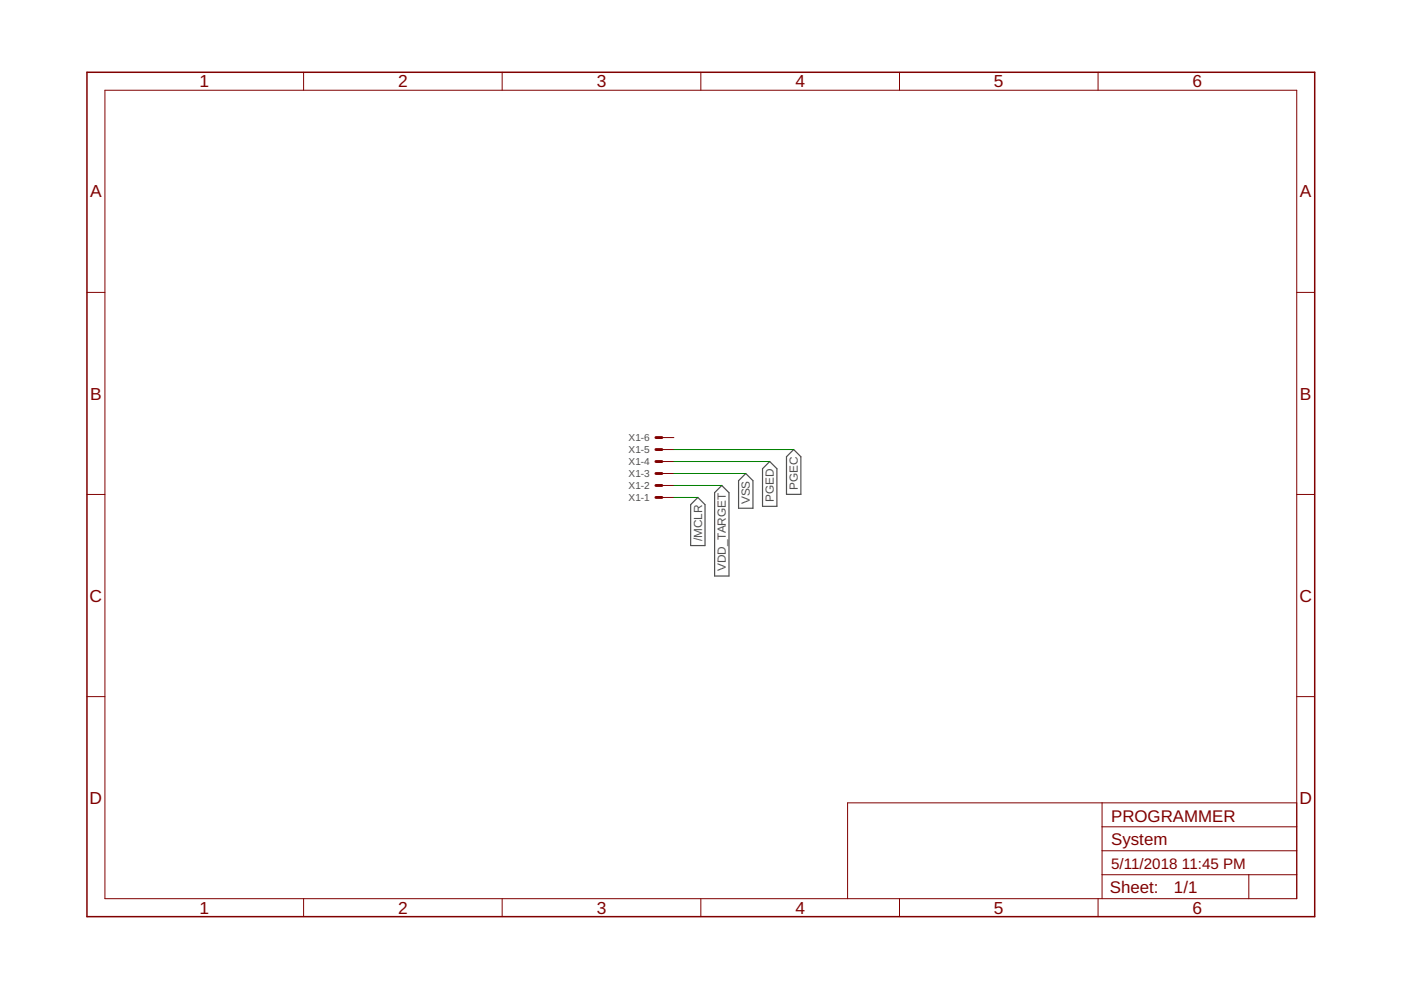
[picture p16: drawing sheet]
<svg xmlns="http://www.w3.org/2000/svg" width="297mm" height="210mm" viewBox="0 0 297 210" stroke-linecap="round" stroke-linejoin="round" font-family="sans-serif">
<defs><g id="words">
<g font-size="3.7" fill="#800000">
<text x="42.3" y="18.5">1</text>
<text x="84.4" y="18.5">2</text>
<text x="126.5" y="18.5">3</text>
<text x="168.6" y="18.5">4</text>
<text x="210.7" y="18.5">5</text>
<text x="252.9" y="18.5">6</text>
<text x="19.1" y="41.9">A</text>
<text x="275.6" y="41.9">A</text>
<text x="19.1" y="84.7">B</text>
<text x="275.6" y="84.7">B</text>
<text x="19" y="127.6">C</text>
<text x="275.5" y="127.6">C</text>
<text x="19" y="170.4">D</text>
<text x="275.5" y="170.4">D</text>
<text x="42.3" y="193.7">1</text>
<text x="84.4" y="193.7">2</text>
<text x="126.5" y="193.7">3</text>
<text x="168.6" y="193.7">4</text>
<text x="210.7" y="193.7">5</text>
<text x="252.9" y="193.7">6</text>
</g>
<g font-size="3.6" fill="#800000">
<text x="235.6" y="174.3">PROGRAMMER</text>
<text x="235.6" y="179.1">System</text>
<text x="235.3" y="189.4">Sheet:</text>
<text x="248.9" y="189.3">1/1</text>
</g>
<g font-size="3.2" fill="#800000">
<text x="235.6" y="184.2">5/11/2018</text>
<text x="250.6" y="184.2">11:45 PM</text>
</g>
<g font-size="2.5" fill="#505050">
<text x="159" y="106.9" transform="rotate(-90 159 106.9)">VSS</text>
<text x="164.1" y="106.5" transform="rotate(-90 164.1 106.5)">PGED</text>
<text x="169.2" y="103.9" transform="rotate(-90 169.2 103.9)">PGEC</text>
<text x="148.8" y="114.8" transform="rotate(-90 148.8 114.8)">/MCLR</text>
<text x="153.9" y="121.1" transform="rotate(-90 153.9 121.1)">VDD_TARGET</text>
</g>
<g font-size="2.1" fill="#505050">
<text x="133.3" y="93.5">X1-6</text>
<text x="133.3" y="101.2">X1-3</text>
<text x="133.3" y="98.6">X1-4</text>
<text x="133.3" y="96.1">X1-5</text>
<text x="133.3" y="106.2">X1-1</text>
<text x="133.3" y="103.7">X1-2</text>
</g>
</g></defs>
<path d="M163.2 97.9l1.5 1.5v8h-3v-8zM168.3 95.3l1.5 1.5v8h-3v-8zM148 105.5l1.5 1.5v8.7h-3.1v-8.7zM153 102.9l1.6 1.6v17.6h-3.1v-17.6zM158.1 100.4l1.5 1.5v5.9h-3v-5.9z" fill="none" stroke="#505050" stroke-width=".25"/>
<g fill="none" stroke="#800000" stroke-width=".21">
<path d="M22.2 19.1h252.7v171.4h-252.7zM64.4 15.3v3.8M106.5 15.3v3.8M148.6 15.3v3.8M190.7 15.3v3.8M232.8 15.3v3.8M18.4 62h3.8M274.9 62h3.8M140.3 97.9h2.6M140.3 95.3h2.6M140.3 92.8h2.6M18.4 104.8h3.8"/>
<path d="M140.3 105.5h2.6M140.3 102.9h2.6M140.3 100.4h2.6M274.9 104.8h3.8M18.4 147.7h3.8M274.9 147.7h3.8M233.7 170.2v20.3M233.7 175.3h41.2M274.9 170.2h-95.2v20.3M64.4 190.5v3.9M106.5 190.5v3.9M148.6 190.5v3.9"/>
<path d="M190.7 190.5v3.9M232.8 190.5v3.9M233.7 185.5h41.2M233.7 180.4h41.2M264.8 185.5v5"/>
</g>
<path d="M18.4 15.3h260.3v179.1h-260.3z" fill="none" stroke="#800000" stroke-width=".32"/>
<path d="M139.1 97.9h1.2M139.1 95.3h1.2M139.1 92.8h1.2M139.1 105.5h1.2M139.1 102.9h1.2M139.1 100.4h1.2" fill="none" stroke="#800000" stroke-width=".61"/>
<path d="M142.9 97.9h20.3M142.9 95.3h25.4M142.9 105.5h5.1M142.9 102.9h10.1M142.9 100.4h15.2" fill="none" stroke="#008000" stroke-width=".21"/>
<use href="#words"/>
</svg>
